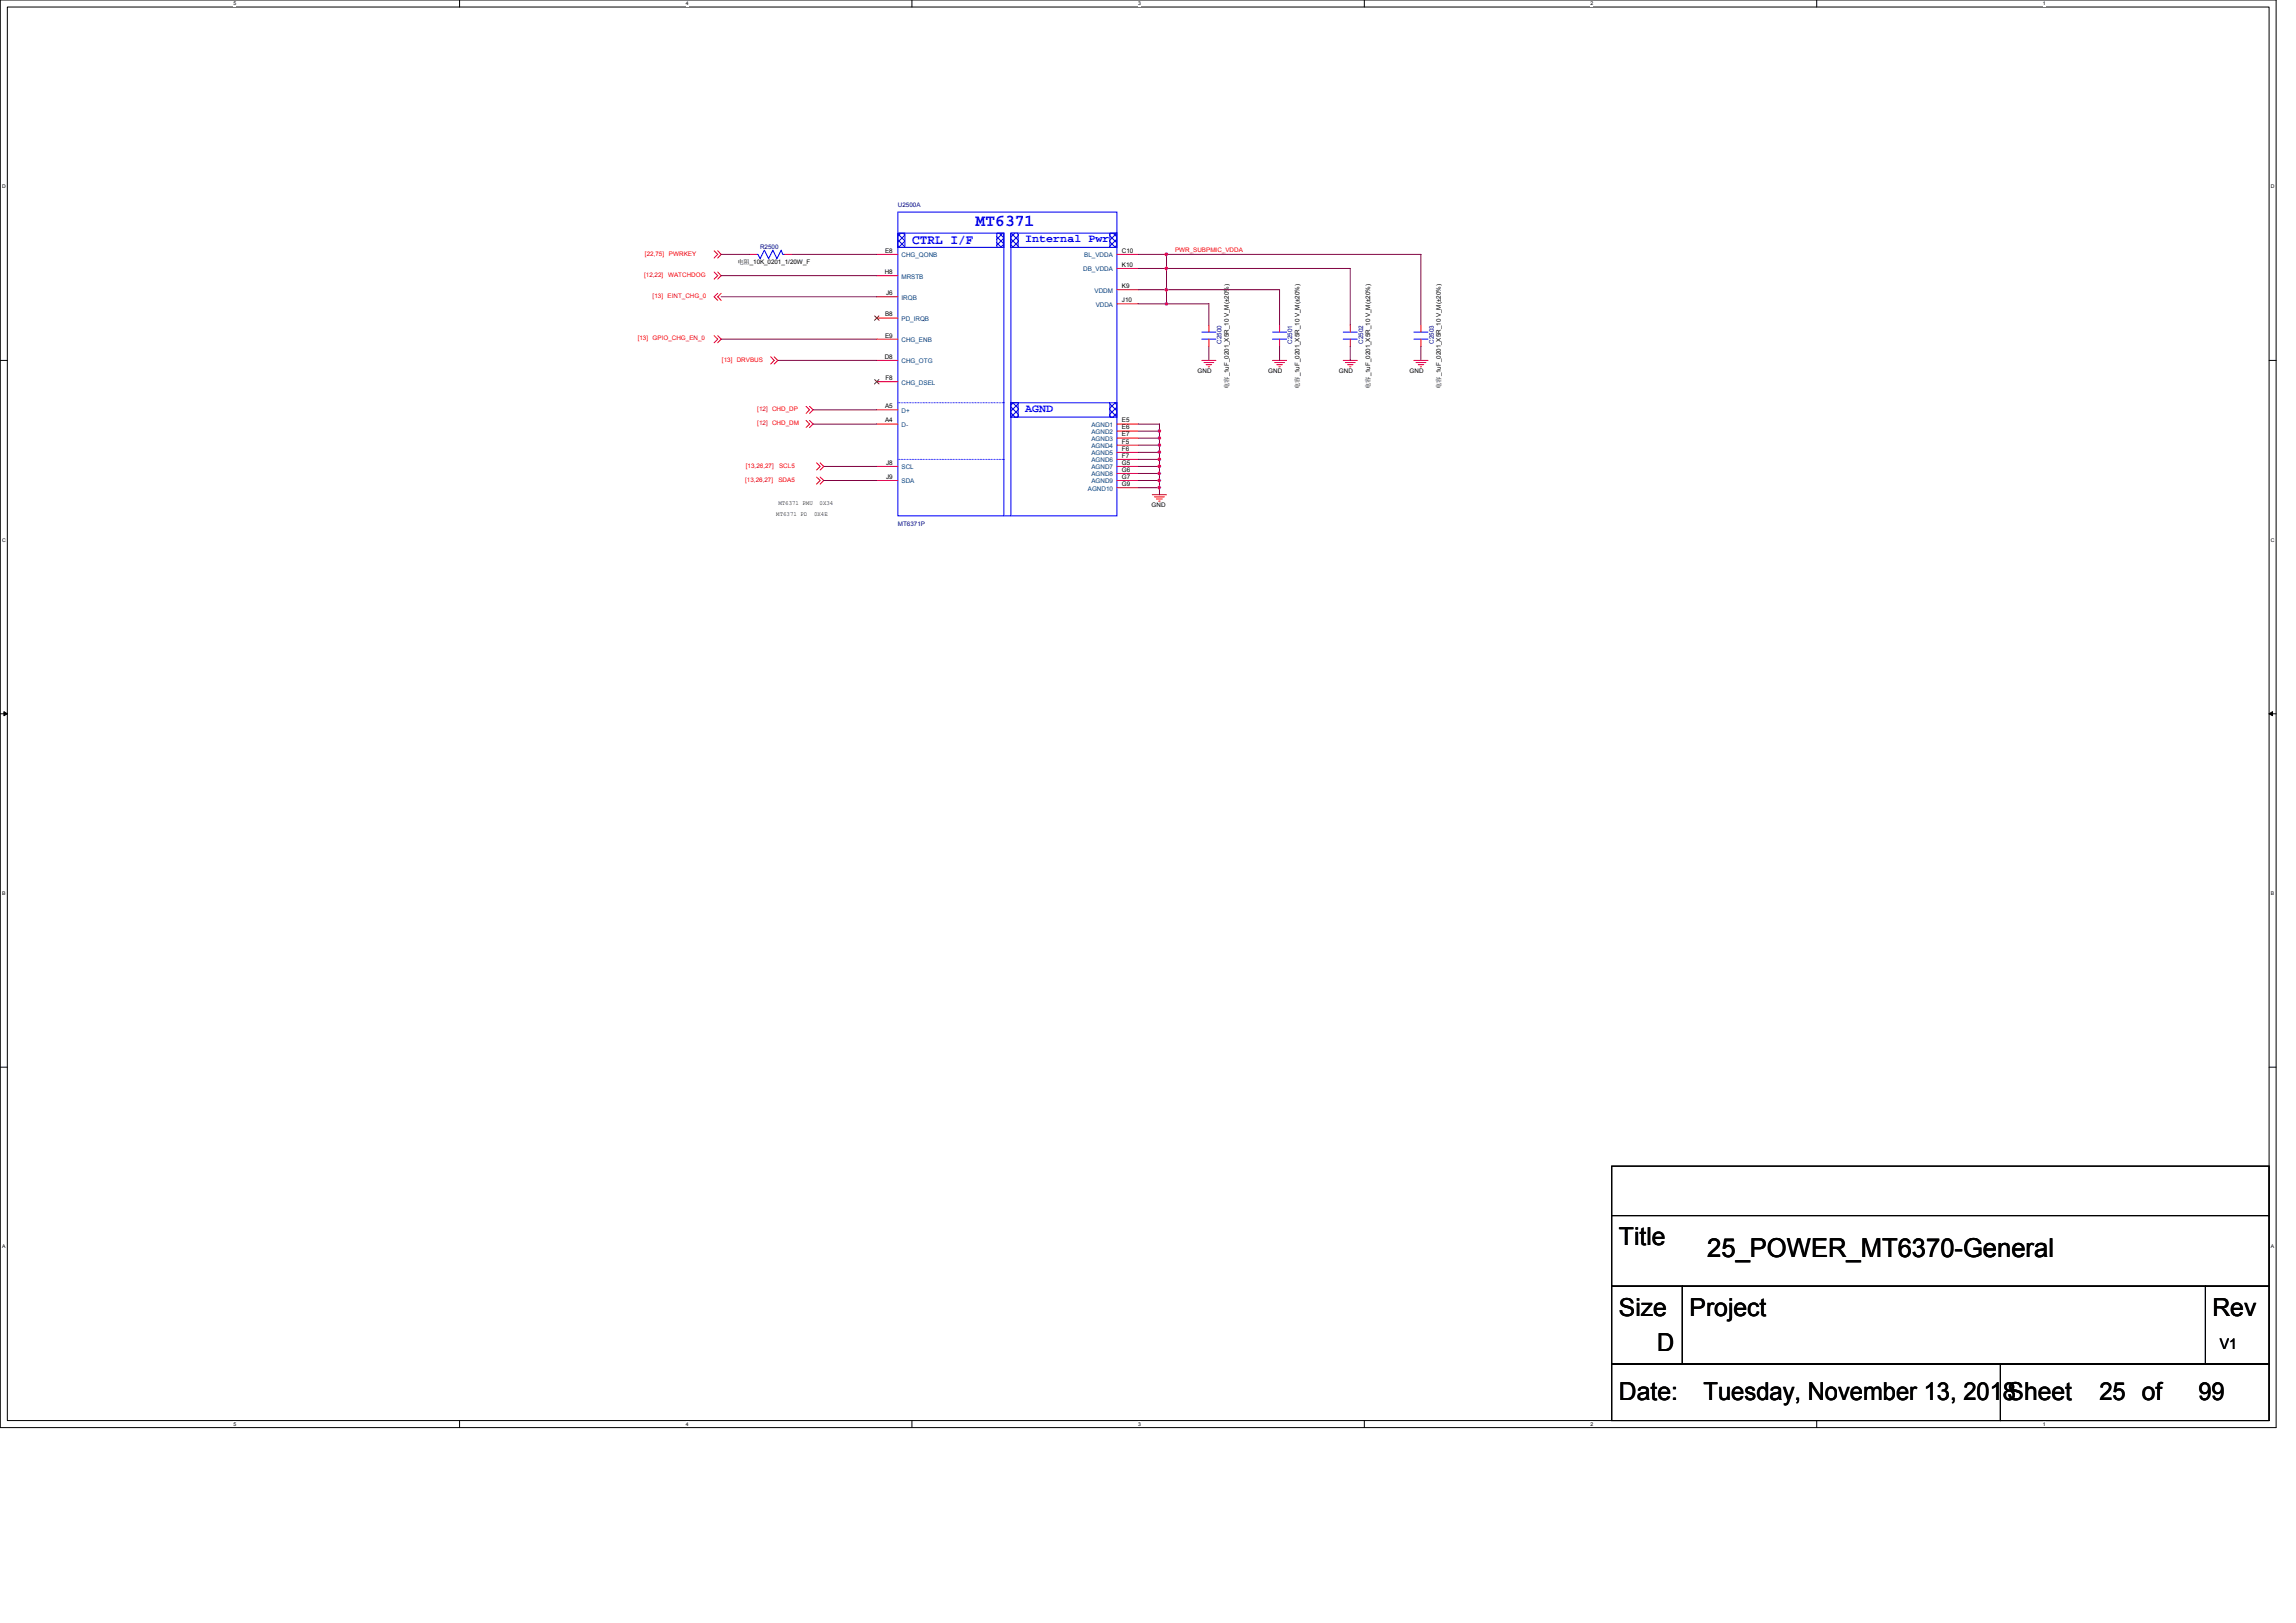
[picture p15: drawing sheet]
<svg xmlns="http://www.w3.org/2000/svg" width="297mm" height="210mm" viewBox="0 0 297 210" stroke-linecap="round" stroke-linejoin="round" font-family="sans-serif">
<defs><g id="words">
<text font-size="3.4" x="220.9" y="162.6">25_POWER_MT6370-General</text>
<g font-size="3.2">
<text x="209.4" y="161.1">Title</text>
<text x="209.4" y="170.2">Size</text>
<text x="218.6" y="170.2">Project</text>
<text x="286.2" y="170.2">Rev</text>
<text x="214.4" y="174.8">D</text>
<text x="209.4" y="181.2">Date:</text>
<text x="220.4" y="181.2">Tuesday, November 13, 2018Sheet</text>
<text x="271.6" y="181.2">25 of</text>
<text x="284.4" y="181.2">99</text>
</g>
<text font-size="2.2" fill="#00f" x="126.2" y="29.3">MT6371</text>
<text font-size="1.9" x="287.2" y="174.5">V1</text>
<text font-size="1.7" fill="#00f" x="118" y="31.6">CTRL I/F</text>
<g font-size="1.5" fill="#00f">
<text x="132.6" y="31.4">Internal Pwr</text>
<text x="132.6" y="53.3">AGND</text>
</g>
<g font-size=".8" fill="#000080">
<text x="116.2" y="26.8">U2500A</text>
<text x="98.3" y="32.3">R2500</text>
<text x="158" y="44.5" transform="rotate(-90 158 44.5)">C2500</text>
<text x="167.2" y="44.5" transform="rotate(-90 167.2 44.5)">C2501</text>
<text x="176.3" y="44.5" transform="rotate(-90 176.3 44.5)">C2502</text>
<text x="185.5" y="44.5" transform="rotate(-90 185.5 44.5)">C2503</text>
<text x="116.2" y="68">MT6371P</text>
</g>
<g font-size=".8" fill="#f00">
<text x="83.3" y="35.8">[12,22]</text>
<text x="83.4" y="33.1">[22,75]</text>
<text x="86.4" y="35.8">WATCHDOG</text>
<text x="86.5" y="33.1">PWRKEY</text>
<text x="152" y="32.6">PWR_SUBPMIC_VDDA</text>
<text x="84.4" y="38.6">[13]</text>
<text x="86.4" y="38.6">EINT_CHG_0</text>
<text x="82.5" y="44">[13]</text>
<text x="84.4" y="44">GPIO_CHG_EN_0</text>
<text x="93.4" y="46.8">[13] DRVBUS</text>
<text x="98" y="53.2">[12] CHD_DP</text>
<text x="98" y="55">[12] CHD_DM</text>
<text x="96.4" y="62.3">[13,26,27]</text>
<text x="96.5" y="60.5">[13,26,27]</text>
<text x="100.7" y="62.3">SDA5</text>
<text x="100.8" y="60.5">SCL5</text>
</g>
<g font-size=".8">
<text x="95.4" y="34.1">电阻_10K_0201_1/20W_F</text>
<text x="114.5" y="35.5">H8</text>
<text x="114.5" y="32.7">E8</text>
<text x="145.1" y="32.7">C10</text>
<text x="145.1" y="34.5">K10</text>
<text x="114.5" y="40.9">B8</text>
<text x="114.6" y="38.2">J6</text>
<text x="145.1" y="37.3">K9</text>
<text x="145.1" y="39.1">J10</text>
<text x="114.5" y="46.4">D8</text>
<text x="114.5" y="43.7">E9</text>
<text x="114.5" y="52.8">A5</text>
<text x="114.6" y="49.2">F8</text>
<text x="154.9" y="48.3">GND</text>
<text x="159" y="50.4" transform="rotate(-90 159 50.4)">电容_1uF_0201_X5R_10 V_M(±20%)</text>
<text x="164.1" y="48.3">GND</text>
<text x="168.1" y="50.4" transform="rotate(-90 168.1 50.4)">电容_1uF_0201_X5R_10 V_M(±20%)</text>
<text x="173.2" y="48.3">GND</text>
<text x="177.2" y="50.4" transform="rotate(-90 177.2 50.4)">电容_1uF_0201_X5R_10 V_M(±20%)</text>
<text x="182.4" y="48.3">GND</text>
<text x="186.4" y="50.4" transform="rotate(-90 186.4 50.4)">电容_1uF_0201_X5R_10 V_M(±20%)</text>
<text x="114.5" y="54.7">A4</text>
<text x="145.1" y="54.7">E5</text>
<text x="145.1" y="55.6">E6</text>
<text x="145.1" y="56.5">E7</text>
<text x="145.1" y="57.4">F5</text>
<text x="145.1" y="58.3">F6</text>
<text x="145.1" y="59.2">F7</text>
<text x="100.7" y="65.4">MT6371 PMU</text>
<text x="106" y="65.4">0X34</text>
<text x="114.6" y="60.1">J8</text>
<text x="114.6" y="62">J9</text>
<text x="145.1" y="60.1">G5</text>
<text x="145.1" y="61">G6</text>
<text x="145.1" y="62">G7</text>
<text x="145.1" y="62.9">G9</text>
<text x="149" y="65.6">GND</text>
<text x="100.4" y="66.8">MT6371 PD</text>
<text x="105.3" y="66.8">0X4E</text>
</g>
<g font-size=".8" fill="#004080">
<text x="116.6" y="33.3">CHG_QONB</text>
<text x="140.1" y="35.1">DB_VDDA</text>
<text x="140.3" y="33.3">BL_VDDA</text>
<text x="116.6" y="36">MRSTB</text>
<text x="116.6" y="38.8">IRQB</text>
<text x="116.6" y="41.5">PD_IRQB</text>
<text x="141.6" y="37.9">VDDM</text>
<text x="141.7" y="39.7">VDDA</text>
<text x="116.6" y="44.3">CHG_ENB</text>
<text x="116.6" y="47">CHG_OTG</text>
<text x="116.6" y="49.8">CHG_DSEL</text>
<text x="116.6" y="53.4">D+</text>
<text x="116.6" y="55.2">D-</text>
<text x="141.2" y="55.2">AGND1</text>
<text x="141.2" y="56.2">AGND2</text>
<text x="141.2" y="57.1">AGND3</text>
<text x="141.2" y="58">AGND4</text>
<text x="141.2" y="58.9">AGND5</text>
<text x="141.2" y="59.8">AGND6</text>
<text x="116.6" y="60.7">SCL</text>
<text x="116.6" y="62.5">SDA</text>
<text x="140.7" y="63.5">AGND10</text>
<text x="141.2" y="60.7">AGND7</text>
<text x="141.2" y="61.6">AGND8</text>
<text x="141.2" y="62.5">AGND9</text>
</g>
<g font-size=".7">
<text x="30.2" y=".7">5</text>
<text x="88.7" y=".7">4</text>
<text x="147.2" y=".7">3</text>
<text x="205.8" y=".7">2</text>
<text x="264.3" y=".7">1</text>
<text x=".3" y="24.4">D</text>
<text x="293.8" y="24.4">D</text>
<text x=".3" y="70.1">C</text>
<text x="293.8" y="70.1">C</text>
<text x=".3" y="115.8">B</text>
<text x="293.8" y="115.8">B</text>
<text x=".3" y="161.5">A</text>
<text x="293.8" y="161.5">A</text>
<text x="30.2" y="184.5">5</text>
<text x="88.7" y="184.5">4</text>
<text x="147.2" y="184.5">3</text>
<text x="205.8" y="184.5">2</text>
<text x="264.3" y="184.5">1</text>
</g>
</g></defs>
<path d="M0 0h294.5v184.7h-294.5zM.9 .9h292.7v182.9h-292.7z" fill="none" stroke="#000" stroke-width=".13"/>
<g fill="#fff">
<path d="M30.2 .1h.4v.7h-.4z"/>
<path d="M30.2 183.9h.4v.7h-.4z"/>
</g>
<path d="M59.5 0v.9M59.5 183.8v.9" fill="none" stroke="#000" stroke-width=".13"/>
<g fill="#fff">
<path d="M88.7 .1h.4v.7h-.4z"/>
<path d="M88.7 183.9h.4v.7h-.4z"/>
</g>
<path d="M118 0v.9M118 183.8v.9" fill="none" stroke="#000" stroke-width=".13"/>
<g fill="#fff">
<path d="M147.2 .1h.4v.7h-.4z"/>
<path d="M147.2 183.9h.4v.7h-.4z"/>
</g>
<path d="M176.5 0v.9M176.5 183.8v.9" fill="none" stroke="#000" stroke-width=".13"/>
<g fill="#fff">
<path d="M205.8 .1h.3v.7h-.3z"/>
<path d="M205.8 183.9h.3v.7h-.3z"/>
</g>
<path d="M235 0v.9M235 183.8v.9" fill="none" stroke="#000" stroke-width=".13"/>
<g fill="#fff">
<path d="M264.3 .1h.3v.7h-.3z"/>
<path d="M264.3 183.9h.3v.7h-.3z"/>
<path d="M.3 23.8h.4v.7h-.4z"/>
<path d="M293.8 23.8h.5v.7h-.5z"/>
<path d="M.3 69.5h.4v.7h-.4z"/>
<path d="M293.8 69.5h.5v.7h-.5z"/>
</g>
<path d="M0 46.6h.9M293.6 46.6h.9" fill="none" stroke="#000" stroke-width=".13"/>
<g fill="#fff">
<path d="M.3 115.2h.4v.8h-.4z"/>
<path d="M293.8 115.2h.4v.8h-.4z"/>
</g>
<path d="M0 92.4h.9M293.6 92.4h.9" fill="none" stroke="#000" stroke-width=".13"/>
<path d="M.5 92.1l.4 .3-.4 .2zM293.6 92.4l.4-.3v.5z" fill="#000" stroke="#000" stroke-width=".13"/>
<g fill="#fff">
<path d="M.3 160.9h.4v.8h-.4z"/>
<path d="M293.8 160.9h.4v.8h-.4z"/>
</g>
<path d="M0 138.1h.9M293.6 138.1h.9M208.5 157.3h85.1v9.1h-85.1zM208.5 150.9h85.1v6.4h-85.1zM208.5 176.5h50.3v7.3h-50.3zM208.5 166.4h9.2v10.1h-9.2zM217.7 166.4h67.6v10.1h-67.6zM258.8 176.5h34.8v7.3h-34.8zM285.3 166.4h8.3v10.1h-8.3z" fill="none" stroke="#000" stroke-width=".13"/>
<g fill="none" stroke="#f00" stroke-width=".13">
<path d="M92.4 32.4l.5 .5-.5 .5M92.4 35.2l.5 .5-.5 .4M92.9 38l-.5 .4 .5 .5M92.9 32.4l.4 .5-.4 .5M92.9 35.2l.4 .5-.4 .4M93.3 38l-.4 .4 .4 .5M92.4 43.4l.5 .5-.5 .4M92.9 43.4l.4 .5-.4 .4M99.7 46.2l.5 .4-.5 .5M100.2 46.2l.4 .4-.4 .5M104.3 52.6l.4 .4-.4 .5M104.3 54.4l.4 .5-.4 .4"/>
<path d="M104.7 52.6l.5 .4-.5 .5M104.7 54.4l.5 .5-.5 .4M105.6 59.9l.5 .4-.5 .5M106.1 59.9l.5 .4-.5 .5M155.5 46.6h1.8M155.8 46.9h1.2M156 47.2h.8M156.3 47.5h.2M164.6 46.6h1.9M164.9 46.9h1.3M165.2 47.2h.7M165.5 47.5h.1"/>
<path d="M173.8 46.6h1.8M174 46.9h1.3M174.3 47.2h.7M174.6 47.5h.2M174.7 42.1v.9M174.7 43.9v.9M182.9 46.6h1.8M183.2 46.9h1.3M183.5 47.2h.7M183.7 47.5h.2M183.8 42.1v.9M183.8 43.9v.9"/>
<path d="M105.6 61.7l.5 .5-.5 .4M106.1 61.7l.5 .5-.5 .4M149.1 64h1.8M149.3 64.3h1.3M149.6 64.6h.8M149.9 64.8h.2"/>
</g>
<path d="M173.8 43h1.8M173.8 43.9h1.8M174.7 43h.1M174.7 43.9h.1M182.9 43h1.8M182.9 43.9h1.8M183.8 43h.1M183.8 43.9h.1" fill="none" stroke="#00f" stroke-width=".13"/>
<path d="M116.2 30.2h.9v1.8h-.9z" fill="#fff"/>
<path d="M116.2 30.2h.9v1.8h-.9z" fill-rule="evenodd" fill="#00f" stroke="#00f" stroke-width=".13"/>
<path d="M129 30.2h.9v1.8h-.9z" fill="#fff"/>
<path d="M129 30.2h.9v1.8h-.9z" fill-rule="evenodd" fill="#00f" stroke="#00f" stroke-width=".13"/>
<path d="M116.2 32h13.7M116.2 30.2h13.7M130.8 32h13.7" fill="none" stroke="#00f" stroke-width=".13"/>
<path d="M143.6 30.2h.9v1.8h-.9z" fill="#fff"/>
<path d="M143.6 30.2h.9v1.8h-.9z" fill-rule="evenodd" fill="#00f" stroke="#00f" stroke-width=".13"/>
<path d="M130.8 30.2h13.7" fill="none" stroke="#00f" stroke-width=".13"/>
<path d="M130.8 30.2h.9v1.8h-.9z" fill="#fff"/>
<path d="M130.8 30.2h.9v1.8h-.9z" fill-rule="evenodd" fill="#00f" stroke="#00f" stroke-width=".13"/>
<path d="M130.8 52.1h.9v1.9h-.9z" fill="#fff"/>
<path d="M130.8 52.1h.9v1.9h-.9z" fill-rule="evenodd" fill="#00f" stroke="#00f" stroke-width=".13"/>
<path d="M130.8 52.1h13.7" fill="none" stroke="#00f" stroke-width=".13"/>
<path d="M143.6 52.1h.9v1.9h-.9z" fill="#fff"/>
<path d="M143.6 52.1h.9v1.9h-.9z" fill-rule="evenodd" fill="#00f" stroke="#00f" stroke-width=".13"/>
<g fill="none" stroke="#00f" stroke-width=".13">
<path d="M97.9 32.9h.1M97.9 32.9h.2l.2 .6 .6-1.1 .5 1.1 .6-1.1 .5 1.1 .6-1.1 .2 .5h.2M101.5 32.9h.1M116.2 27.4h28.3v39.3h-28.3zM129.9 30.2v36.5M130.8 30.2v36.5M116.2 52.1h13.7M116.2 59.4h13.7M129.9 52.1h.1M129.9 59.4h.1M130.8 54h13.7M155.5 43h1.8"/>
<path d="M155.5 43.9h1.8M156.4 43h.1M156.4 43.9h.1M164.6 43h1.9M164.6 43.9h1.9M165.5 43h.1M165.5 43.9h.1"/>
</g>
<g fill="none" stroke="#f00" stroke-width=".13">
<path d="M97 32.9h.9M101.5 32.9h.9M113.4 32.9h2.8M113.4 35.7h2.8M113.4 38.4h2.8M144.5 32.9h2.8M144.5 34.7h2.8M144.5 37.5h2.8M144.5 39.3h2.8M113.4 41.1h2.8M113.4 43.9h2.8M113.4 46.6h2.8"/>
<path d="M113.4 49.4h2.8M113.4 53h2.8M113.4 54.9h2.8M144.5 54.9h2.8M144.5 55.8h2.8M144.5 56.7h2.8M144.5 57.6h2.8M144.5 58.5h2.8M144.5 59.4h2.8M156.4 42.1v.9M156.4 43.9v.9M165.5 42.1v.9"/>
<path d="M165.5 43.9v.9M113.4 60.3h2.8M113.4 62.2h2.8M144.5 60.3h2.8M144.5 61.3h2.8M144.5 62.2h2.8M144.5 63.1h2.8"/>
</g>
<path d="M113.2 40.9l.5 .5M113.2 49.1l.5 .6M113.7 40.9l-.6 .5M113.7 49.1l-.6 .6" fill="none" stroke="#804000" stroke-width=".13"/>
<g fill="none" stroke="#800040" stroke-width=".13">
<path d="M93.3 32.9h3.7M93.3 38.4h20.1M93.3 35.7h20.1M102.4 32.9h11M147.3 34.7h3.6v2.8M147.3 39.3h3.6M147.3 37.5h3.6M147.3 32.9h3.6M150.9 32.9v1.8h23.8v7.4M150.9 32.9h32.9v9.2M150.9 39.3h5.5v2.8M150.9 37.5h14.6v4.6"/>
<path d="M150.9 37.5v1.8M93.3 43.9h20.1M100.6 46.6h12.8M105.2 53h8.2M105.2 54.9h8.2M147.3 54.9h2.7v.9M147.3 56.7h2.7M147.3 58.5h2.7M147.3 57.6h2.7M147.3 55.8h2.7M147.3 59.4h2.7M150 55.8v.9"/>
<path d="M150 56.7v.9M150 57.6v.9M150 58.5v.9M150 59.4v.9M156.4 44.8v1.8M165.5 44.8v1.8M174.7 44.8v1.8M183.8 44.8v1.8M106.6 60.3h6.8M106.6 62.2h6.8M147.3 63.1h2.7M147.3 62.2h2.7"/>
<path d="M147.3 61.3h2.7M147.3 60.3h2.7M150 60.3v1M150 61.3v.9M150 62.2v.9M150 63.1v.9"/>
</g>
<g fill="#f0f" stroke="#f0f" stroke-width=".13">
<path d="M150.8 37.3h.2v.3h-.2z" fill-rule="evenodd"/>
<path d="M149.9 55.6h.2v.3h-.2z" fill-rule="evenodd"/>
<path d="M150.8 32.8h.2v.2h-.2z" fill-rule="evenodd"/>
<path d="M149.9 60.2h.2v.3h-.2z" fill-rule="evenodd"/>
<path d="M150.8 37.3h.2v.3h-.2z" fill-rule="evenodd"/>
<path d="M149.9 55.6h.2v.3h-.2z" fill-rule="evenodd"/>
<path d="M150.8 32.8h.2v.2h-.2z" fill-rule="evenodd"/>
<path d="M149.9 60.2h.2v.3h-.2z" fill-rule="evenodd"/>
<circle cx="150" cy="56.7" r=".17"/>
<circle cx="150" cy="58.5" r=".17"/>
<circle cx="150" cy="57.6" r=".17"/>
<circle cx="150.9" cy="39.3" r=".17"/>
<circle cx="150.9" cy="34.7" r=".17"/>
<circle cx="150" cy="63.1" r=".17"/>
<circle cx="150" cy="62.2" r=".17"/>
<circle cx="150" cy="61.3" r=".17"/>
<circle cx="150" cy="59.4" r=".17"/>
</g>
<circle cx="231.6" cy="8.2" r="2.91" fill="#fff"/>
<use href="#words"/>
</svg>
